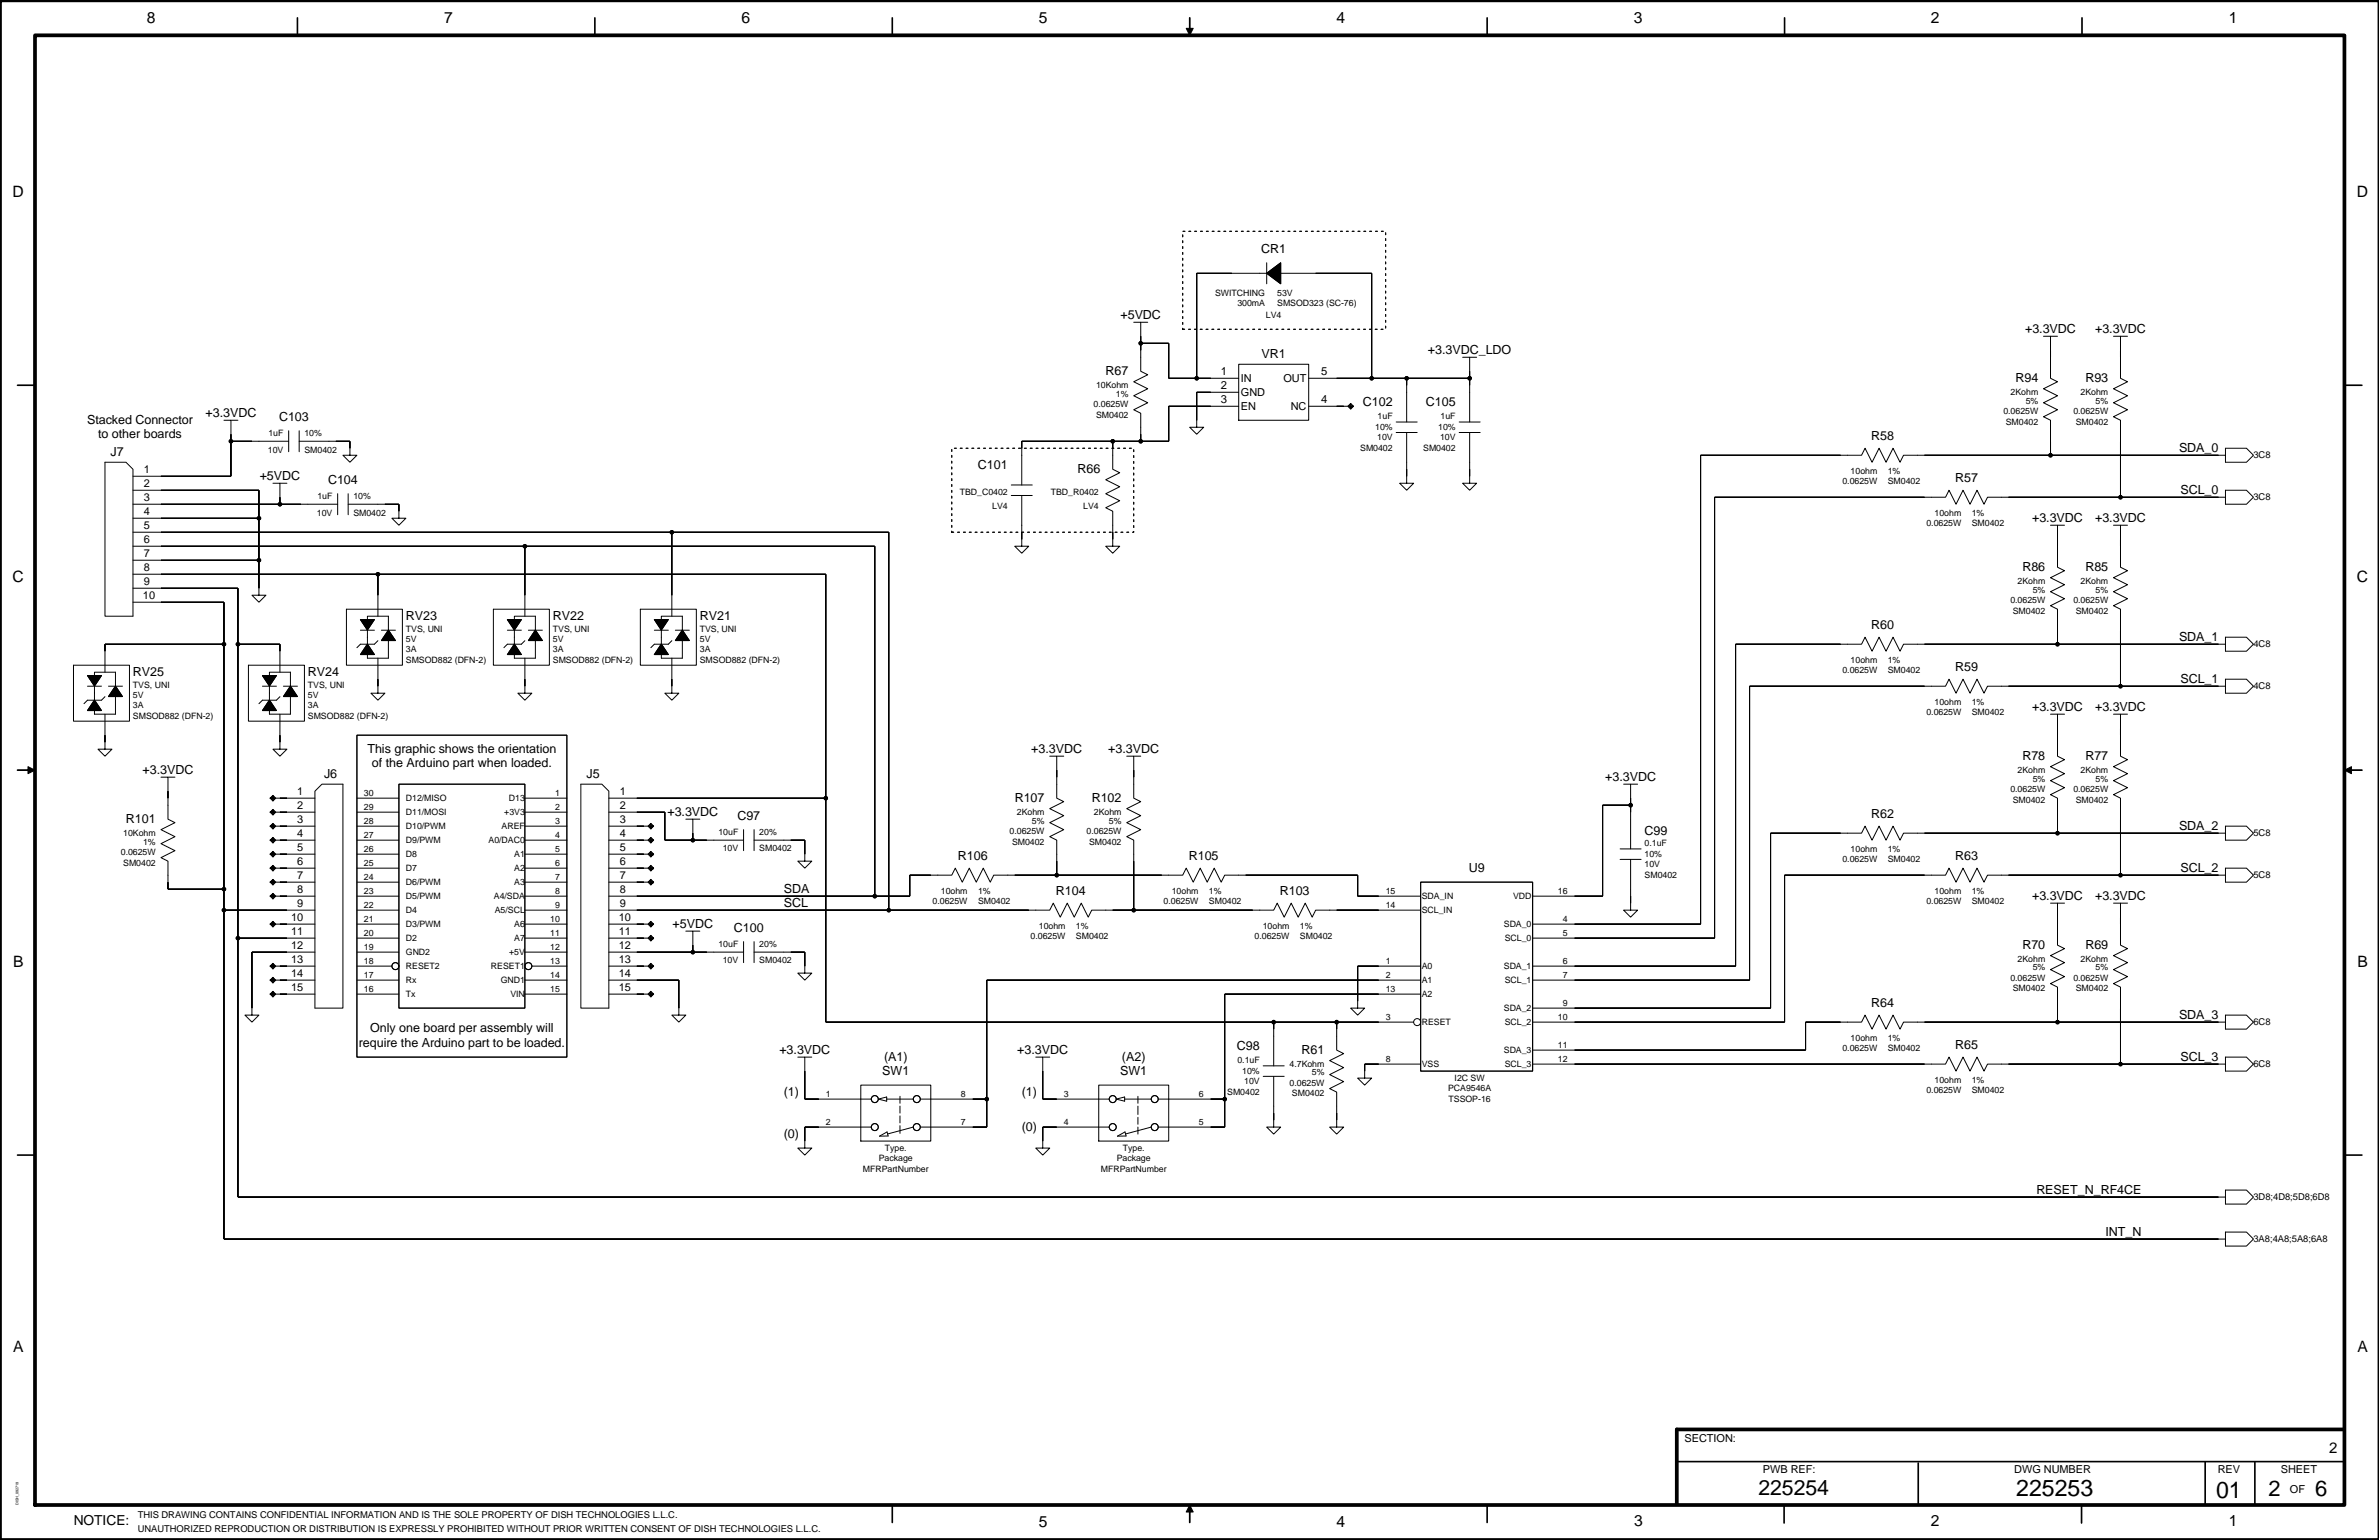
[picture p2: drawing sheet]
<svg xmlns="http://www.w3.org/2000/svg" width="863mm" height="559mm" viewBox="0 0 863 559" stroke-linecap="round" stroke-linejoin="round" font-family="sans-serif">
<defs><g id="words">
<g font-size="8.4">
<text x="731.6" y="542.8">225253</text>
<text x="804.2" y="543.5">01</text>
</g>
<g font-size="8">
<text x="823.1" y="542.9">2</text>
<text x="840.1" y="542.9">6</text>
</g>
<text font-size="7.7" x="638" y="542.3">225254</text>
<g font-size="5.7">
<text x="53.2" y="8.2">8</text>
<text x="161.2" y="8.2">7</text>
<text x="269.1" y="8.2">6</text>
<text x="377" y="8.2">5</text>
<text x="485" y="8.2">4</text>
<text x="592.9" y="8.2">3</text>
<text x="700.6" y="8.2">2</text>
<text x="808.7" y="8.2">1</text>
<text x="4.5" y="71.7">D</text>
<text x="855.2" y="71.7">D</text>
<text x="4.5" y="211.3">C</text>
<text x="855.2" y="211.3">C</text>
<text x="4.7" y="351">B</text>
<text x="855.4" y="351">B</text>
<text x="4.7" y="490.7">A</text>
<text x="855.4" y="490.7">A</text>
<text x="377" y="554.1">5</text>
<text x="485" y="554.1">4</text>
<text x="592.9" y="553.9">3</text>
<text x="700.6" y="553.9">2</text>
<text x="808.8" y="553.9">1</text>
</g>
<text font-size="5.5" x="845.2" y="527.2">2</text>
<text font-size="5" x="26.8" y="553.3">NOTICE:</text>
<g font-size="4.5">
<text x="457.7" y="91.8">CR1</text>
<text x="406.6" y="115.9">+5VDC</text>
<text x="734.8" y="121">+3.3VDC</text>
<text x="760.2" y="121">+3.3VDC</text>
<text x="457.8" y="129.9">VR1</text>
<text x="518.2" y="128.6">+3.3VDC_LDO</text>
<text x="401.2" y="136.1">R67</text>
<text x="731.3" y="138.6">R94</text>
<text x="756.7" y="138.6">R93</text>
<text x="494.5" y="147.5">C102</text>
<text x="517.4" y="147.5">C105</text>
<text x="31.6" y="153.7">Stacked Connector</text>
<text x="74.6" y="151.5">+3.3VDC</text>
<text x="101.3" y="152.7">C103</text>
<text x="35.6" y="159.1">to other boards</text>
<text x="679" y="159.7">R58</text>
<text x="40.2" y="165.4">J7</text>
<text x="790.7" y="164.2">SDA_0</text>
<text x="354.9" y="170.4">C101</text>
<text x="391" y="171.6">R66</text>
<text x="94.2" y="174.3">+5VDC</text>
<text x="119" y="175.6">C104</text>
<text x="709.4" y="174.9">R57</text>
<text x="791.2" y="179.4">SCL_0</text>
<text x="737.4" y="189.5">+3.3VDC</text>
<text x="760.2" y="189.5">+3.3VDC</text>
<text x="733.9" y="207.2">R86</text>
<text x="756.7" y="207.2">R85</text>
<text x="147.3" y="225.1">RV23</text>
<text x="200.6" y="225.1">RV22</text>
<text x="253.9" y="225.1">RV21</text>
<text x="679" y="228.3">R60</text>
<text x="790.7" y="232.7">SDA_1</text>
<text x="48.2" y="245.4">RV25</text>
<text x="111.7" y="245.4">RV24</text>
<text x="709.4" y="243.5">R59</text>
<text x="791.2" y="248">SCL_1</text>
<text x="737.4" y="258.1">+3.3VDC</text>
<text x="760.2" y="258.1">+3.3VDC</text>
<text x="133.3" y="273.1">This graphic shows the orientation</text>
<text x="374.2" y="273.3">+3.3VDC</text>
<text x="402.2" y="273.3">+3.3VDC</text>
<text x="733.9" y="275.7">R78</text>
<text x="756.7" y="275.7">R77</text>
<text x="51.7" y="281">+3.3VDC</text>
<text x="135" y="278.4">of the Arduino part when loaded.</text>
<text x="117.6" y="282.2">J6</text>
<text x="212.8" y="282.2">J5</text>
<text x="582.5" y="283.5">+3.3VDC</text>
<text x="368.2" y="291">R107</text>
<text x="396.1" y="291">R102</text>
<text x="45.7" y="298.6">R101</text>
<text x="242.2" y="296.2">+3.3VDC</text>
<text x="267.6" y="297.5">C97</text>
<text x="679" y="296.8">R62</text>
<text x="596.8" y="303">C99</text>
<text x="790.7" y="301.3">SDA_2</text>
<text x="347.6" y="312.1">R106</text>
<text x="431.4" y="312.1">R105</text>
<text x="532.9" y="316.4">U9</text>
<text x="709.4" y="312.1">R63</text>
<text x="791.2" y="316.5">SCL_2</text>
<text x="284.4" y="324.1">SDA</text>
<text x="284.4" y="329.2">SCL</text>
<text x="383.1" y="324.8">R104</text>
<text x="464.4" y="324.8">R103</text>
<text x="737.4" y="326.7">+3.3VDC</text>
<text x="760.2" y="326.7">+3.3VDC</text>
<text x="244.1" y="336.8">+5VDC</text>
<text x="266.3" y="338.1">C100</text>
<text x="733.9" y="344.3">R70</text>
<text x="756.7" y="344.3">R69</text>
<text x="679" y="365.4">R64</text>
<text x="790.7" y="369.8">SDA_3</text>
<text x="134.4" y="374.6">Only one board per assembly will</text>
<text x="130.2" y="380">require the Arduino part to be loaded.</text>
<text x="282.8" y="382.5">+3.3VDC</text>
<text x="369.1" y="382.5">+3.3VDC</text>
<text x="448.8" y="381.1">C98</text>
<text x="472.3" y="382.4">R61</text>
<text x="709.4" y="380.6">R65</text>
<text x="320.8" y="384.9">(A1)</text>
<text x="407.1" y="384.9">(A2)</text>
<text x="791.2" y="385.1">SCL_3</text>
<text x="320.2" y="390">SW1</text>
<text x="406.5" y="390">SW1</text>
<text x="284.4" y="397.8">(1)</text>
<text x="370.8" y="397.8">(1)</text>
<text x="284.4" y="413">(0)</text>
<text x="370.8" y="410.5">(0)</text>
<text x="738.9" y="433.3">RESET_N_RF4CE</text>
<text x="764" y="448.6">INT_N</text>
</g>
<g font-size="4.1">
<text x="442.9" y="136">1</text>
<text x="479.4" y="136">5</text>
<text x="442.9" y="141.1">2</text>
<text x="442.9" y="146.2">3</text>
<text x="479.4" y="146.2">4</text>
</g>
<g font-size="4">
<text x="450.3" y="138.6">IN</text>
<text x="450.3" y="143.7">GND</text>
<text x="465.7" y="138.6">OUT</text>
<text x="450.3" y="148.7">EN</text>
<text x="468.4" y="148.7">NC</text>
<text x="52.2" y="171.6">1</text>
<text x="52.2" y="176.7">2</text>
<text x="52.2" y="181.8">3</text>
<text x="52.2" y="191.9">5</text>
<text x="52.2" y="186.8">4</text>
<text x="52.2" y="197">6</text>
<text x="52.2" y="202.1">7</text>
<text x="52.2" y="207.1">8</text>
<text x="52.2" y="212.2">9</text>
<text x="51.9" y="217.3">10</text>
<text x="107.8" y="293.5">2</text>
<text x="107.8" y="288.4">1</text>
<text x="224.9" y="288.4">1</text>
<text x="224.9" y="293.5">2</text>
<text x="107.8" y="298.6">3</text>
<text x="224.9" y="298.6">3</text>
<text x="107.8" y="303.6">4</text>
<text x="224.9" y="303.6">4</text>
<text x="107.8" y="308.7">5</text>
<text x="224.9" y="308.7">5</text>
<text x="107.8" y="313.8">6</text>
<text x="224.9" y="313.8">6</text>
<text x="107.8" y="324">8</text>
<text x="107.8" y="318.9">7</text>
<text x="224.9" y="318.9">7</text>
<text x="224.9" y="324">8</text>
<text x="107.8" y="329">9</text>
<text x="224.9" y="329">9</text>
<text x="105.6" y="334.1">10</text>
<text x="224.6" y="334.1">10</text>
<text x="105.6" y="339.2">11</text>
<text x="224.6" y="339.2">11</text>
<text x="105.6" y="344.3">12</text>
<text x="224.6" y="344.3">12</text>
<text x="105.6" y="349.4">13</text>
<text x="224.6" y="349.4">13</text>
<text x="105.6" y="359.5">15</text>
<text x="105.6" y="354.4">14</text>
<text x="224.6" y="354.4">14</text>
<text x="224.6" y="359.5">15</text>
<text x="611.2" y="523.2">SECTION:</text>
<text x="639.7" y="534.6">PWB REF:</text>
<text x="730.9" y="534.6">DWG NUMBER</text>
<text x="804.7" y="534.6">REV</text>
<text x="827.6" y="534.6">SHEET</text>
<text x="830.9" y="541.7">OF</text>
</g>
<g font-size="3.4">
<text x="817.7" y="166.2">3C8</text>
<text x="817.7" y="181.4">3C8</text>
<text x="817.7" y="234.8">4C8</text>
<text x="817.7" y="250">4C8</text>
<text x="817.7" y="303.3">5C8</text>
<text x="817.7" y="318.6">5C8</text>
<text x="817.7" y="371.9">6C8</text>
<text x="817.7" y="387.1">6C8</text>
<text x="817.7" y="435.4">3D8;4D8;5D8;6D8</text>
<text x="817.7" y="450.6">3A8;4A8;5A8;6A8</text>
<text x="50" y="550.7">THIS DRAWING CONTAINS CONFIDENTIAL INFORMATION AND IS THE SOLE PROPERTY OF DISH TECHNOLOGIES L.L.C.</text>
<text x="50" y="555.8">UNAUTHORIZED REPRODUCTION OR DISTRIBUTION IS EXPRESSLY PROHIBITED WITHOUT PRIOR WRITTEN CONSENT OF DISH TECHNOLOGIES L.L.C.</text>
</g>
<g font-size="3.2">
<text x="440.9" y="107.3">SWITCHING</text>
<text x="463.4" y="107.3">53V</text>
<text x="449" y="110.9">300mA</text>
<text x="463.4" y="110.9">SMSOD323 (SC-76)</text>
<text x="459.4" y="115.3">LV4</text>
<text x="397.7" y="140.7">10Kohm</text>
<text x="404.9" y="143.9">1%</text>
<text x="729.6" y="143.3">2Kohm</text>
<text x="755" y="143.3">2Kohm</text>
<text x="396.8" y="147.7">0.0625W</text>
<text x="735" y="146.5">5%</text>
<text x="760.4" y="146.5">5%</text>
<text x="397.7" y="151.5">SM0402</text>
<text x="499" y="156">10%</text>
<text x="499.9" y="152.2">1uF</text>
<text x="521.9" y="156">10%</text>
<text x="522.7" y="152.2">1uF</text>
<text x="726.9" y="150.3">0.0625W</text>
<text x="727.8" y="154.1">SM0402</text>
<text x="752.3" y="150.3">0.0625W</text>
<text x="753.2" y="154.1">SM0402</text>
<text x="97.4" y="158.1">1uF</text>
<text x="110.5" y="158.1">10%</text>
<text x="499.7" y="159.8">10V</text>
<text x="522.6" y="159.8">10V</text>
<text x="97.2" y="164.2">10V</text>
<text x="110.5" y="164.2">SM0402</text>
<text x="493.6" y="163.6">SM0402</text>
<text x="516.4" y="163.6">SM0402</text>
<text x="671.5" y="172.1">10ohm</text>
<text x="685" y="172.1">1%</text>
<text x="348.3" y="179.7">TBD_C0402</text>
<text x="381.3" y="179.7">TBD_R0402</text>
<text x="668.5" y="175.7">0.0625W</text>
<text x="685" y="175.7">SM0402</text>
<text x="115.2" y="181">1uF</text>
<text x="128.2" y="181">10%</text>
<text x="360" y="184.8">LV4</text>
<text x="393.1" y="184.8">LV4</text>
<text x="115" y="187.1">10V</text>
<text x="128.2" y="187.1">SM0402</text>
<text x="699" y="190.9">0.0625W</text>
<text x="702" y="187.3">10ohm</text>
<text x="715.5" y="190.9">SM0402</text>
<text x="715.5" y="187.3">1%</text>
<text x="732.1" y="211.8">2Kohm</text>
<text x="737.6" y="215">5%</text>
<text x="755" y="211.8">2Kohm</text>
<text x="760.4" y="215">5%</text>
<text x="729.5" y="218.8">0.0625W</text>
<text x="752.3" y="218.8">0.0625W</text>
<text x="730.4" y="222.6">SM0402</text>
<text x="753.2" y="222.6">SM0402</text>
<text x="147.3" y="229.2">TVS, UNI</text>
<text x="147.3" y="233">5V</text>
<text x="200.6" y="229.2">TVS, UNI</text>
<text x="200.6" y="233">5V</text>
<text x="253.9" y="229.2">TVS, UNI</text>
<text x="253.9" y="233">5V</text>
<text x="147.3" y="236.6">3A</text>
<text x="200.6" y="236.6">3A</text>
<text x="253.9" y="236.6">3A</text>
<text x="147.3" y="240.4">SMSOD882 (DFN-2)</text>
<text x="200.6" y="240.4">SMSOD882 (DFN-2)</text>
<text x="253.9" y="240.4">SMSOD882 (DFN-2)</text>
<text x="668.5" y="244.2">0.0625W</text>
<text x="671.5" y="240.6">10ohm</text>
<text x="685" y="244.2">SM0402</text>
<text x="685" y="240.6">1%</text>
<text x="48.2" y="249.5">TVS, UNI</text>
<text x="111.7" y="249.5">TVS, UNI</text>
<text x="48.2" y="256.9">3A</text>
<text x="48.2" y="253.3">5V</text>
<text x="111.7" y="256.9">3A</text>
<text x="111.7" y="253.3">5V</text>
<text x="702" y="255.9">10ohm</text>
<text x="715.5" y="255.9">1%</text>
<text x="48.2" y="260.7">SMSOD882 (DFN-2)</text>
<text x="111.7" y="260.7">SMSOD882 (DFN-2)</text>
<text x="699" y="259.5">0.0625W</text>
<text x="715.5" y="259.5">SM0402</text>
<text x="732.1" y="280.4">2Kohm</text>
<text x="755" y="280.4">2Kohm</text>
<text x="729.5" y="287.4">0.0625W</text>
<text x="737.6" y="283.6">5%</text>
<text x="752.3" y="287.4">0.0625W</text>
<text x="760.4" y="283.6">5%</text>
<text x="132" y="288.9">30</text>
<text x="132" y="294">29</text>
<text x="147.3" y="290.6">D12/MISO</text>
<text x="184.7" y="290.6">D13</text>
<text x="201.4" y="288.9">1</text>
<text x="201.4" y="294">2</text>
<text x="730.4" y="291.2">SM0402</text>
<text x="753.2" y="291.2">SM0402</text>
<text x="132" y="299.1">28</text>
<text x="147.3" y="295.6">D11/MOSI</text>
<text x="183" y="295.6">+3V3</text>
<text x="201.4" y="299.1">3</text>
<text x="369" y="295.6">2Kohm</text>
<text x="374.4" y="298.8">5%</text>
<text x="396.9" y="295.6">2Kohm</text>
<text x="402.4" y="298.8">5%</text>
<text x="44.7" y="303.3">10Kohm</text>
<text x="132" y="304.1">27</text>
<text x="147.3" y="300.7">D10/PWM</text>
<text x="147.3" y="305.8">D9/PWM</text>
<text x="177.3" y="305.8">A0/DAC0</text>
<text x="182" y="300.7">AREF</text>
<text x="201.4" y="304.1">4</text>
<text x="260.7" y="302.9">10uF</text>
<text x="275.5" y="302.9">20%</text>
<text x="366.4" y="302.6">0.0625W</text>
<text x="394.3" y="302.6">0.0625W</text>
<text x="43.8" y="310.3">0.0625W</text>
<text x="51.9" y="306.4">1%</text>
<text x="132" y="309.2">26</text>
<text x="147.3" y="310.9">D8</text>
<text x="186.6" y="310.9">A1</text>
<text x="201.4" y="309.2">5</text>
<text x="262.3" y="309">10V</text>
<text x="275.5" y="309">SM0402</text>
<text x="367.2" y="306.4">SM0402</text>
<text x="395.2" y="306.4">SM0402</text>
<text x="596.8" y="310.9">10%</text>
<text x="596.8" y="307.1">0.1uF</text>
<text x="671.5" y="309.2">10ohm</text>
<text x="685" y="309.2">1%</text>
<text x="44.7" y="314.1">SM0402</text>
<text x="132" y="314.3">25</text>
<text x="147.3" y="316">D7</text>
<text x="186.6" y="316">A2</text>
<text x="201.4" y="314.3">6</text>
<text x="596.8" y="314.7">10V</text>
<text x="668.5" y="312.8">0.0625W</text>
<text x="685" y="312.8">SM0402</text>
<text x="132" y="319.4">24</text>
<text x="147.3" y="321">D6/PWM</text>
<text x="186.6" y="321">A3</text>
<text x="201.4" y="319.4">7</text>
<text x="596.8" y="318.5">SM0402</text>
<text x="132" y="324.4">23</text>
<text x="132" y="329.5">22</text>
<text x="147.3" y="326.1">D5/PWM</text>
<text x="179.2" y="326.1">A4/SDA</text>
<text x="201.4" y="324.4">8</text>
<text x="201.4" y="329.5">9</text>
<text x="338.4" y="328">0.0625W</text>
<text x="341.4" y="324.4">10ohm</text>
<text x="354.9" y="324.4">1%</text>
<text x="354.9" y="328">SM0402</text>
<text x="422.2" y="328">0.0625W</text>
<text x="425.2" y="324.4">10ohm</text>
<text x="438.7" y="328">SM0402</text>
<text x="438.7" y="324.4">1%</text>
<text x="502.8" y="329.5">14</text>
<text x="502.8" y="324.4">15</text>
<text x="515.9" y="326.1">SDA_IN</text>
<text x="549" y="326.1">VDD</text>
<text x="565.3" y="324.4">16</text>
<text x="699" y="328">0.0625W</text>
<text x="702" y="324.4">10ohm</text>
<text x="715.5" y="324.4">1%</text>
<text x="715.5" y="328">SM0402</text>
<text x="132" y="334.6">21</text>
<text x="147.3" y="331.2">D4</text>
<text x="179.6" y="331.2">A5/SCL</text>
<text x="199.6" y="334.6">10</text>
<text x="515.9" y="331.2">SCL_IN</text>
<text x="567.1" y="334.6">4</text>
<text x="132" y="339.7">20</text>
<text x="147.3" y="336.3">D3/PWM</text>
<text x="147.3" y="341.4">D2</text>
<text x="186.6" y="336.3">A6</text>
<text x="186.6" y="341.4">A7</text>
<text x="199.6" y="339.7">11</text>
<text x="374" y="340.7">0.0625W</text>
<text x="377" y="337.1">10ohm</text>
<text x="390.4" y="340.7">SM0402</text>
<text x="390.4" y="337.1">1%</text>
<text x="455.2" y="340.7">0.0625W</text>
<text x="458.2" y="337.1">10ohm</text>
<text x="471.7" y="340.7">SM0402</text>
<text x="471.7" y="337.1">1%</text>
<text x="545.7" y="336.3">SDA_0</text>
<text x="546" y="341.4">SCL_0</text>
<text x="567.1" y="339.7">5</text>
<text x="132" y="344.8">19</text>
<text x="147.3" y="346.4">GND2</text>
<text x="184.7" y="346.4">+5V</text>
<text x="199.6" y="344.8">12</text>
<text x="260.7" y="343.5">10uF</text>
<text x="275.5" y="343.5">20%</text>
<text x="132" y="349.8">18</text>
<text x="147.3" y="351.5">RESET2</text>
<text x="178.2" y="351.5">RESET1</text>
<text x="199.6" y="349.8">13</text>
<text x="262.3" y="349.6">10V</text>
<text x="275.5" y="349.6">SM0402</text>
<text x="502.8" y="349.8">1</text>
<text x="515.9" y="351.5">A0</text>
<text x="545.7" y="351.5">SDA_1</text>
<text x="567.1" y="349.8">6</text>
<text x="732.1" y="349">2Kohm</text>
<text x="737.6" y="352.2">5%</text>
<text x="755" y="349">2Kohm</text>
<text x="760.4" y="352.2">5%</text>
<text x="132" y="354.9">17</text>
<text x="132" y="360">16</text>
<text x="147.3" y="356.6">Rx</text>
<text x="181.7" y="356.6">GND1</text>
<text x="199.6" y="354.9">14</text>
<text x="199.6" y="360">15</text>
<text x="502.8" y="360">13</text>
<text x="502.8" y="354.9">2</text>
<text x="515.9" y="356.6">A1</text>
<text x="546" y="356.6">SCL_1</text>
<text x="567.1" y="354.9">7</text>
<text x="729.5" y="356">0.0625W</text>
<text x="730.4" y="359.8">SM0402</text>
<text x="752.3" y="356">0.0625W</text>
<text x="753.2" y="359.8">SM0402</text>
<text x="147.3" y="361.7">Tx</text>
<text x="185.2" y="361.7">VIN</text>
<text x="515.9" y="361.7">A2</text>
<text x="567.1" y="365.1">9</text>
<text x="502.8" y="370.2">3</text>
<text x="515.9" y="371.8">RESET</text>
<text x="545.7" y="366.8">SDA_2</text>
<text x="546" y="371.8">SCL_2</text>
<text x="565.3" y="370.2">10</text>
<text x="671.5" y="377.8">10ohm</text>
<text x="685" y="377.8">1%</text>
<text x="545.7" y="382">SDA_3</text>
<text x="565.3" y="380.3">11</text>
<text x="668.5" y="381.3">0.0625W</text>
<text x="685" y="381.3">SM0402</text>
<text x="449" y="385.8">0.1uF</text>
<text x="450.8" y="389.6">10%</text>
<text x="467.9" y="387.1">4.7Kohm</text>
<text x="502.8" y="385.4">8</text>
<text x="515.9" y="387.1">VSS</text>
<text x="546" y="387.1">SCL_3</text>
<text x="565.3" y="385.4">12</text>
<text x="451.5" y="393.4">10V</text>
<text x="467.9" y="394.1">0.0625W</text>
<text x="476" y="390.2">5%</text>
<text x="525.5" y="396">PCA9546A</text>
<text x="527.8" y="392.1">I2C SW</text>
<text x="702" y="393">10ohm</text>
<text x="715.5" y="393">1%</text>
<text x="299.7" y="398.1">1</text>
<text x="348.7" y="398.1">8</text>
<text x="386" y="398.1">3</text>
<text x="435" y="398.1">6</text>
<text x="445.3" y="397.2">SM0402</text>
<text x="468.8" y="397.9">SM0402</text>
<text x="525.6" y="399.8">TSSOP-16</text>
<text x="699" y="396.6">0.0625W</text>
<text x="715.5" y="396.6">SM0402</text>
<text x="299.7" y="408.2">2</text>
<text x="348.7" y="408.2">7</text>
<text x="386" y="408.2">4</text>
<text x="435" y="408.2">5</text>
<text x="321.1" y="417.5">Type.</text>
<text x="407.4" y="417.5">Type.</text>
<text x="313.1" y="425.2">MFRPartNumber</text>
<text x="318.9" y="421.3">Package</text>
<text x="399.4" y="425.2">MFRPartNumber</text>
<text x="405.2" y="421.3">Package</text>
</g>
<text font-size="1.4" x="6.8" y="546.1" transform="rotate(-90 6.8 546.1)">DISH_092719</text>
</g></defs>
<g fill="none" stroke="#000" stroke-width=".36">
<path d="M863.3 .1h-863.3v558.7h863.3M459.6 99.2l5.1-3.8v7.6zM459.6 99.2h-25.4v38.1M459.6 95.4v7.6M464.7 99.2h33v38.1M411.4 116.9h2.5v17.8l2.6 1.3-5.1 2.5 5.1 2.6-5.1 2.5 5.1 2.5-5.1 2.6 2.5 1.3v10.1M413.9 116.9h2.6M413.9 122h.1M413.9 124.6h10.2v12.7h25.4M449.5 132.2h25.4v20.3h-25.4zM474.9 137.3h58.4M510.4 137.3v15.8"/>
<path d="M530.7 129.6h2.6v23.5M533.3 134.7h.1M533.3 129.6h2.5M741.5 122h2.6v15.3l2.5 1.2-5.1 2.6 5.1 2.5-5.1 2.5 5.1 2.6-5.1 2.5 2.6 1.3v12.7M744.1 127.1h.1M744.1 122h2.5M766.9 122h2.5v15.3l2.6 1.2-5.1 2.6 5.1 2.5-5.1 2.5 5.1 2.6-5.1 2.5 2.5 1.3v27.9M769.4 127.1h.1M769.4 122h2.6M81.3 152.5h2.5v20.3h-35.6M83.8 157.6h.1M83.8 152.5h2.5"/>
<path d="M104.8 156.3v7.6M108.6 156.3v7.6M434.2 152.5h.1M449.5 142.3h-15.3v12.7h-2.5l2.5 2.6 2.6-2.6h-2.6M449.5 147.4h-25.4v12.7h-53.3v15.9M474.9 147.4h16.2l-.2 .3 .2-.3-1-1-1 1 1 1 .8-.7M487.6 147.4h.1M490.1 146.4v2M490.4 147.4l-.3 .3 .3-.3-.3-.2-.2 .2 .2 .3M490.9 147.4l-.8 .8 .8-.8-.8-.7-.8 .7 .8 .8M506.6 153.1h7.6M506.6 156.9h7.6"/>
<path d="M510.4 156.9v18.4h-2.5l2.5 2.6 2.6-2.6h-2.6M529.5 153.1h7.6M529.5 156.9h7.6M533.3 156.9v18.4h-2.6l2.6 2.6 2.5-2.6h-2.5M38.1 167.7h7.6l2.5 2.6v53.3h-10.1zM48.2 177.9h45.8v38.1h-2.6l2.6 2.5 2.5-2.5h-2.5M83.8 160.1h21M99 175.3h2.6v7.7M101.6 175.3h2.5M108.6 160.1h18.4v5.1h-2.6l2.6 2.5 2.5-2.5h-2.5M122.5 179.2v7.6M126.3 179.2v7.6"/>
<path d="M127 162.7h.1M366.9 176h7.7M366.9 179.8h7.7M370.8 179.8v18.4h-2.6l2.6 2.5 2.5-2.5h-2.5M403.8 160.1v10.2l2.5 1.2-5.1 2.6 5.1 2.5-5.1 2.6 5.1 2.5-5.1 2.5 2.6 1.3v12.7h-2.6l2.6 2.5 2.5-2.5h-2.5M510.4 172.8h.1M533.3 172.8h.1M805 165.2h.1M807.5 162.7h7.7l2.5 2.5-2.5 2.5h-7.7zM807.5 177.9h7.7l2.5 2.5-2.5 2.6h-7.7zM807.5 165.2h-116.8l-1.2 2.5-2.6-5-2.5 5-2.6-5-2.5 5-2.5-5-1.3 2.5h-58.4v170.1h-61M48.2 183h74.3"/>
<path d="M48.2 188h45.8M48.2 193.1h274.3v137.2M48.2 198.2h269.2v127M101.6 180.4h.1M126.3 183h18.4v5h-2.5l2.5 2.6 2.6-2.6h-2.6M144.7 185.5h.1M190.5 198.2v25.4M243.8 193.1v30.5M370.8 195.7h.1M403.8 195.7h.1M744.1 190.6h2.5v15.2l2.5 1.3-5 2.5 5 2.6-5 2.5 5 2.5-5 2.6 2.5 1.3v12.7M746.6 195.7h.1"/>
<path d="M746.6 190.6h2.5M766.9 190.6h2.5v15.2l2.6 1.3-5.1 2.5 5.1 2.6-5.1 2.5 5.1 2.5-5.1 2.6 2.5 1.3v27.9M769.4 195.7h.1M769.4 190.6h2.6M805 180.4h.1M807.5 180.4h-86.3l-1.3 2.6-2.5-5.1-2.6 5.1-2.5-5.1-2.5 5.1-2.6-5.1-1.2 2.5h-83.8v160h-66.1M48.2 208.4h251.5v162.5h213.3M48.2 203.3h45.8M48.2 213.4h38.1v221h721.2M48.2 218.5h33.1v231.1h726.2M94 213.4h.1M137.1 208.4v15.2"/>
<path d="M81.3 233.8h-43.2v10.1M86.3 233.8h15.3v10.1M125.7 221.1h20.3v20.3h-20.3zM130.8 224.8h5.1l-2.6 3.8zM130.8 228.7h5.1M133.3 233.7l2.6 3.8h-5.1zM137.1 238.8v12.7h-2.5l2.5 2.6 2.6-2.6h-2.6M137.1 232.5l-1.2 1.3h-5.1l-1.3 1.2M138.4 228.7h5.1M140.9 228.6l2.6 3.8h-5.1zM140.9 228.7v-5.1h-7.6v15.2h7.6v-8.9M179 221.1h20.3v20.3h-20.3z"/>
<path d="M184.1 224.8h5.1l-2.6 3.8zM184.1 228.7h5.1M186.6 233.7l2.6 3.8h-5.1zM190.5 238.8v12.7h-2.6l2.6 2.6 2.5-2.6h-2.5M190.5 232.5l-1.3 1.3h-5.1l-1.3 1.2M191.7 228.7h5.1M194.3 228.6l2.5 3.8h-5.1zM194.3 228.7v-5.1h-7.7v15.2h7.7v-8.9M232.4 221.1h20.3v20.3h-20.3zM237.4 224.8h5.1l-2.5 3.8zM237.4 228.7h5.1M240 233.7l2.5 3.8h-5.1z"/>
<path d="M243.8 238.8v12.7h-2.6l2.6 2.6 2.5-2.6h-2.5M243.8 232.5l-1.3 1.3h-5.1l-1.2 1.2M245.1 228.7h5M247.6 228.6l2.5 3.8h-5zM247.6 228.7v-5.1h-7.6v15.2h7.6v-8.9M805 233.8h.1M807.5 231.2h7.7l2.5 2.6-2.5 2.5h-7.7zM807.5 233.8h-116.8l-1.2 2.5-2.6-5.1-2.5 5.1-2.6-5.1-2.5 5.1-2.5-5.1-1.3 2.6h-45.7v116.8h-73.7M26.7 241.4h20.3v20.3h-20.3zM31.7 245.1h5.1l-2.5 3.8zM31.7 249h5.1M34.3 254l2.5 3.8h-5.1z"/>
<path d="M38.1 259.1v12.7h-2.5l2.5 2.6 2.5-2.6h-2.5M38.1 252.8l-1.3 1.3h-5.1l-1.2 1.2M39.4 249h5M41.9 248.9l2.5 3.8h-5zM41.9 249v-5.1h-7.6v15.2h7.6v-8.8M90.1 241.4h20.4v20.3h-20.4zM95.2 245.1h5.1l-2.5 3.8zM95.2 249h5.1M97.8 254l2.5 3.8h-5.1zM101.6 259.1v12.7h-2.6l2.6 2.6 2.5-2.6h-2.5M101.6 252.8l-1.3 1.3h-5.1l-1.2 1.2M102.8 249h5.1"/>
<path d="M105.4 248.9l2.5 3.8h-5.1zM105.4 249v-5.1h-7.6v15.2h7.6v-8.8M137.1 249h.1M190.5 249h.1M243.8 249h.1M744.1 259.1h2.5v15.3l2.5 1.3-5 2.5 5 2.5-5 2.6 5 2.5-5 2.6 2.5 1.2v12.7M746.6 259.1h2.5M766.9 259.1h2.5v15.3l2.6 1.3-5.1 2.5 5.1 2.5-5.1 2.6 5.1 2.5-5.1 2.6 2.5 1.2v28M769.4 259.1h2.6M805 249h.1M807.5 246.5h7.7l2.5 2.5-2.5 2.5h-7.7zM807.5 249h-86.3l-1.3 2.5-2.5-5-2.6 5-2.5-5-2.5 5-2.6-5-1.2 2.5h-71.1v106.6h-78.8"/>
<path d="M38.1 269.3h.1M101.6 269.3h.1M129.5 266.8h76.2v116.8h-76.2zM380.9 274.4h2.6v15.2l2.5 1.3-5.1 2.5 5.1 2.6-5.1 2.5 5.1 2.5-5.1 2.6 2.6 1.3v12.7M383.5 279.5h.1M383.5 274.4h2.5M408.8 274.4h2.6v15.2l2.5 1.3-5.1 2.5 5.1 2.6-5.1 2.5 5.1 2.5-5.1 2.6 2.6 1.3v25.4M411.4 279.5h.1M411.4 274.4h2.5M746.6 264.2h.1M769.4 264.2h.1M58.4 282h2.5v15.2l2.6 1.3-5.1 2.5 5.1 2.6-5.1 2.5 5.1 2.6-5.1 2.5 2.5 1.3v10.1h20.4"/>
<path d="M60.9 287.1h.1M60.9 282h2.6M98.3 289.4l.7-.8 1.1 1-1.1 1-1-1 .3-.2-.3 .2h16.3M98.3 294.4l.7-.7 1.1 1-1.1 1-1-1 .3-.3-.3 .3h16.3M98.3 299.5l.7-.7 1.1 1-1.1 1-1-1 .3-.3-.3 .3h16.3M99 289.4l.3 .2-.3 .3-.2-.3 .2-.2-.2 .2M99 288.9l.8 .7-.8 .8-.7-.8 .7-.7-.7 .7M99 294.4l.3 .3-.3 .3-.2-.3 .2-.3-.2 .3M99 293.9l.8 .8-.8 .8-.7-.8 .7-.8-.7 .8M99 299.5l.3 .3-.3 .2-.2-.2 .2-.3-.2 .3M99 299l.8 .8-.8 .7-.7-.7 .7-.8-.7 .8M99 288.6v2"/>
<path d="M99 293.7v2M99 298.8v2M101.6 289.6h.1M101.6 294.7h.1M101.6 299.8h.1M114.3 287.1l2.5-2.6h7.6v81.3h-10.1zM129.5 294.7h15.2M129.5 289.6h15.2M129.5 299.8h15.2M144.7 284.5h45.8v81.3h-45.8zM190.5 294.7h15.2M190.5 289.6h15.2"/>
<path d="M190.5 299.8h15.2M210.8 284.5h7.6l2.5 2.6v78.7h-10.1zM220.9 299.8h16.3l-.3 .2 .3-.2-1-1-1 1 1 1 .7-.8M220.9 294.7h20.3v10.2h28.6M220.9 289.6h78.8M233.6 299.8h.1M236.2 298.8v2M236.4 299.8l-.2 .2 .2-.2-.2-.3-.3 .3 .3 .2M236.9 299.8l-.7 .7 .7-.7-.7-.8-.8 .8 .8 .7M248.9 297.2h2.5v7.7M251.4 297.2h2.5M589.1 284.5h2.6v23.5"/>
<path d="M591.7 289.6h.1M591.7 284.5h2.5M591.7 292.2h-10.2v33h-25.4M807.5 299.8h7.7l2.5 2.5-2.5 2.6h-7.7zM98.3 304.6l.7-.8 1.1 1.1-1.1 1-1-1 .3-.3-.3 .3h16.3M98.3 309.7l.7-.8 1.1 1-1.1 1.1-1-1.1 .3-.2-.3 .2h16.3M98.3 314.8l.7-.8 1.1 1-1.1 1-1-1 .3-.2-.3 .2h16.3M98.3 319.8l.7-.7 1.1 1-1.1 1-1-1 .3-.3-.3 .3h16.3M99 304.6l.3 .3-.3 .2-.2-.2 .2-.3-.2 .3M99 304.1l.8 .8-.8 .7-.7-.7 .7-.8-.7 .8M99 309.7l.3 .2-.3 .3-.2-.3 .2-.2-.2 .2M99 309.2l.8 .7-.8 .8-.7-.8 .7-.7-.7 .7"/>
<path d="M99 314.8l.3 .2-.3 .3-.2-.3 .2-.2-.2 .2M99 314.3l.8 .7-.8 .8-.7-.8 .7-.7-.7 .7M99 319.8l.3 .3-.3 .2-.2-.2 .2-.3-.2 .3M99 319.3l.8 .8-.8 .8-.7-.8 .7-.8-.7 .8M99 303.8v2.1M99 308.9v2.1M99 314v2M99 319.1v2M101.6 304.9h.1M101.6 309.9h.1M101.6 315h.1M129.5 304.9h15.2"/>
<path d="M129.5 309.9h15.2M129.5 315h15.2M190.5 304.9h15.2M190.5 309.9h15.2M190.5 315h15.2M220.9 304.9h16.3l-.3 .2 .3-.2-1-1.1-1 1.1 1 1 .7-.8M220.9 309.9h16.3l-.3 .3 .3-.3-1-1-1 1 1 1.1 .7-.8M220.9 315h16.3l-.3 .3 .3-.3-1-1-1 1 1 1 .7-.7M233.6 304.9h.1M233.6 309.9h.1M233.6 315h.1M236.2 303.8v2.1"/>
<path d="M236.2 308.9v2.1M236.2 314v2M236.2 319.1v2M236.4 304.9l-.2 .2 .2-.2-.2-.3-.3 .3 .3 .2M236.4 309.9l-.2 .3 .2-.3-.2-.2-.3 .2 .3 .3M236.4 315l-.2 .3 .2-.3-.2-.2-.3 .2 .3 .3M236.9 304.9l-.7 .7 .7-.7-.7-.8-.8 .8 .8 .7M236.9 309.9l-.7 .8 .7-.8-.7-.7-.8 .7 .8 .8M236.9 315l-.7 .8 .7-.8-.7-.7-.8 .7 .8 .8M251.4 302.3h.1M269.8 301v7.7M273.6 304.9h18.4v7.6h-2.5l2.5 2.5 2.6-2.5h-2.6"/>
<path d="M273.6 301v7.7M292 309.9h.1M587.9 308h7.6M587.9 311.8h7.6M591.7 311.8v18.5h-2.6l2.6 2.5 2.5-2.5h-2.5M805 302.3h.1M805 317.6h.1M807.5 315h7.7l2.5 2.6-2.5 2.5h-7.7zM807.5 302.3h-116.8l-1.2 2.6-2.6-5.1-2.5 5.1-2.6-5.1-2.5 5.1-2.5-5.1-1.3 2.5h-33v63.5h-86.4M807.5 317.6h-86.3l-1.3 2.5-2.5-5.1-2.6 5.1-2.5-5.1-2.5 5.1-2.6-5.1-1.2 2.6h-58.4v53.3h-91.5M81.3 330.3h33M98.3 324.9l.7-.7 1.1 1-1.1 1-1-1 .3-.3-.3 .3h16.3"/>
<path d="M98.3 335.1l.7-.8 1.1 1-1.1 1-1-1 .3-.2-.3 .2h16.3M99 324.9l.3 .3-.3 .2-.2-.2 .2-.3-.2 .3M99 324.4l.8 .8-.8 .7-.7-.7 .7-.8-.7 .8M99 335.1l.3 .2-.3 .3-.2-.3 .2-.2-.2 .2M99 334.6l.8 .7-.8 .8-.7-.8 .7-.7-.7 .7M99 324.2v2M99 334.3v2M101.6 320.1h.1M101.6 325.2h.1M101.6 335.3h.1M129.5 325.2h15.2M129.5 335.3h15.2"/>
<path d="M129.5 320.1h15.2M129.5 330.3h15.2M190.5 325.2h15.2M190.5 335.3h15.2M190.5 320.1h15.2M190.5 330.3h15.2M220.9 320.1h16.3l-.3 .2 .3-.2-1-1-1 1 1 1 .7-.8M220.9 335.3h16.3l-.3 .3 .3-.3-1-1-1 1 1 1 .7-.7M220.9 330.3h160l1.3-2.6 2.5 5.1 2.6-5.1 2.5 5.1 2.5-5.1 2.6 5.1 1.2-2.5h66.1l1.2-2.6 2.6 5.1 2.5-5.1 2.6 5.1 2.5-5.1 2.5 5.1 1.3-2.5h38.1M220.9 325.2h109.2v-7.6h15.3l1.2-2.6 2.6 5.1 2.5-5.1 2.5 5.1 2.6-5.1 2.5 5.1 1.3-2.5h68.6l1.2-2.6 2.6 5.1 2.5-5.1 2.6 5.1 2.5-5.1 2.5 5.1 1.3-2.5h48.2v7.6h22.9M233.6 320.1h.1M233.6 335.3h.1"/>
<path d="M236.2 334.3v2M236.2 339.4v2M236.4 320.1l-.2 .2 .2-.2-.2-.3-.3 .3 .3 .2M236.4 335.3l-.2 .3 .2-.3-.2-.2-.3 .2 .3 .3M236.9 320.1l-.7 .8 .7-.8-.7-.8-.8 .8 .8 .8M236.9 335.3l-.7 .8 .7-.8-.7-.7-.8 .7 .8 .8M248.9 337.9h2.5v7.6M251.4 337.9h2.5M515.5 320.1h40.6v68.6h-40.6zM591.7 327.7h.1M744.1 327.7h2.5v15.2l2.5 1.3-5 2.6 5 2.5-5 2.5 5 2.6-5 2.5 2.5 1.3v12.7M746.6 332.8h.1"/>
<path d="M746.6 327.7h2.5M766.9 327.7h2.5v15.2l2.6 1.3-5.1 2.6 5.1 2.5-5.1 2.5 5.1 2.6-5.1 2.5 2.5 1.3v27.9M769.4 332.8h.1M769.4 327.7h2.6M86.3 340.4h28M98.3 350.3l.7-.7 1.1 1-1.1 1-1-1 .3-.3-.3 .3h16.3M98.3 355.4l.7-.8 1.1 1-1.1 1.1-1-1.1 .3-.2-.3 .2h16.3M99 350.3l.3 .3-.3 .2-.2-.2 .2-.3-.2 .3M99 349.8l.8 .8-.8 .7-.7-.7 .7-.8-.7 .8M99 355.4l.3 .2-.3 .3-.2-.3 .2-.2-.2 .2M99 354.9l.8 .7-.8 .8-.7-.8 .7-.7-.7 .7M99 360l.8 .7-.8 .8-.7-.8 .7-.7-.7 .7"/>
<path d="M99 349.6v2M99 354.6v2.1M99 359.7v2M101.6 350.6h.1M101.6 355.6h.1M114.3 345.5h-22.9v22.8h-2.5l2.5 2.6 2.6-2.6h-2.6M129.5 350.6h12.7M129.5 340.4h15.2M129.5 345.5h15.2M129.5 355.6h15.2M190.5 340.4h15.2M190.5 345.5h15.2"/>
<path d="M190.5 355.6h15.2M193 350.6h12.7M220.9 355.6h25.4v12.7h-2.5l2.5 2.6 2.6-2.6h-2.6M220.9 340.4h16.3l-.3 .3 .3-.3-1-1-1 1 1 1 .7-.7M220.9 350.6h16.3l-.3 .2 .3-.2-1-1-1 1 1 1 .7-.8M220.9 345.5h48.9M233.6 340.4h.1M233.6 350.6h.1M236.2 349.6v2M236.2 359.7v2M236.4 340.4l-.2 .3 .2-.3-.2-.2-.3 .2 .3 .3M236.4 350.6l-.2 .2 .2-.2-.2-.3-.3 .3 .3 .2"/>
<path d="M236.9 340.4l-.7 .8 .7-.8-.7-.8-.8 .8 .8 .8M236.9 350.6l-.7 .7 .7-.7-.7-.8-.8 .8 .8 .7M251.4 342.9h.1M269.8 341.7v7.6M273.6 345.5h18.4v7.6h-2.5l2.5 2.5 2.6-2.5h-2.6M273.6 341.7v7.6M292 350.6h.1M515.5 350.6h-22.9v15.2h-2.5l2.5 2.5 2.6-2.5h-2.6M515.5 355.6h-157.4v53.4h-24.2M91.4 365.8h.1M98.3 360.5l.7-.8 1.1 1-1.1 1-1-1 .3-.2-.3 .2h16.3M99 360.5l.3 .2-.3 .3-.2-.3 .2-.2-.2 .2"/>
<path d="M101.6 360.7h.1M129.5 360.7h15.2M190.5 360.7h15.2M220.9 360.7h16.3l-.3 .3 .3-.3-1-1-1 1 1 1 .7-.7M233.6 360.7h.1M236.4 360.7l-.2 .3 .2-.3-.2-.2-.3 .2 .3 .3M236.9 360.7l-.7 .8 .7-.8-.7-.7-.8 .7 .8 .8M246.3 365.8h.1M462.2 370.9v15.9M485 370.9v10.1l2.6 1.3-5.1 2.5 5.1 2.6-5.1 2.5 5.1 2.6-5.1 2.5 2.5 1.3v12.7h-2.5l2.5 2.5 2.6-2.5h-2.6M492.6 363.3h.1M515.5 360.7h-71.1v48.3h-24.1"/>
<path d="M805 370.9h.1M807.5 368.3h7.7l2.5 2.6-2.5 2.5h-7.7zM807.5 370.9h-116.8l-1.2 2.5-2.6-5.1-2.5 5.1-2.6-5.1-2.5 5.1-2.5-5.1-1.3 2.6h-20.3v10.1h-99.1M289.5 383.6h2.5v15.2h24.2M292 388.7h.1M292 383.6h2.6M312.3 393.7h25.4v20.4h-25.4zM318.7 398.8l3-.7v1.5zM321.7 398.8h9.7M326.6 397.8v2.5M333.9 398.8h24.2M375.8 383.6h2.6v15.2h24.1"/>
<path d="M378.4 388.7h.1M378.4 383.6h2.5M398.7 393.7h25.4v20.4h-25.4zM405 398.8l3.1-.7v1.5zM408.1 398.8h9.6M412.9 397.8v2.5M420.3 398.8h24.1M458.4 386.8h7.6M458.4 390.6h7.6M462.2 390.6v18.4h-2.6l2.6 2.5 2.5-2.5h-2.5M495.2 388.7h.1M515.5 386.1h-20.3v5.1h-2.6l2.6 2.5 2.5-2.5h-2.5"/>
<path d="M556.1 386.1h149.9l1.2-2.5 2.6 5.1 2.5-5.1 2.5 5.1 2.6-5.1 2.5 5.1 1.3-2.6h86.3M805 386.1h.1M807.5 383.6h7.7l2.5 2.5-2.5 2.6h-7.7zM292 414.1h.1M316.2 409h-24.2v7.6h-2.5l2.5 2.5 2.6-2.5h-2.6M319.1 412.3l2.8-1.6 .4 1.5zM326.6 401.4v2.5M326.6 404.9v2.6M326.6 408.5v2.8M331.4 409l-9.3 2.5M378.4 414.1h.1M402.5 409h-24.1v7.6h-2.6l2.6 2.5 2.5-2.5h-2.5"/>
<path d="M405.5 412.3l2.7-1.6 .4 1.5zM412.9 401.4v3M412.9 405.4v2.6M412.9 409v2.5M417.7 409l-9.3 2.5M462.2 406.4h.1M485 406.4h.1M805 434.4h.1M807.5 431.8h7.7l2.5 2.6-2.5 2.5h-7.7zM805 449.6h.1M807.5 447.1h7.7l2.5 2.5-2.5 2.5h-7.7z"/>
<circle cx="413.9" cy="124.6" r=".63"/>
<circle cx="434.2" cy="137.3" r=".63"/>
<circle cx="497.7" cy="137.3" r=".63"/>
<circle cx="510.4" cy="137.3" r=".63"/>
<circle cx="533.3" cy="137.3" r=".63"/>
<circle cx="83.8" cy="160.1" r=".63"/>
<circle cx="403.8" cy="160.1" r=".63"/>
<circle cx="413.9" cy="160.1" r=".63"/>
<circle cx="744.1" cy="165.2" r=".63"/>
<circle cx="94" cy="188" r=".63"/>
<circle cx="101.6" cy="183" r=".63"/>
<circle cx="190.5" cy="198.2" r=".63"/>
<circle cx="243.8" cy="193.1" r=".63"/>
<circle cx="769.4" cy="180.4" r=".63"/>
<circle cx="94" cy="203.3" r=".63"/>
<circle cx="137.1" cy="208.4" r=".63"/>
<circle cx="81.3" cy="233.8" r=".63"/>
<circle cx="86.3" cy="233.8" r=".63"/>
<circle cx="746.6" cy="233.8" r=".63"/>
<circle cx="769.4" cy="249" r=".63"/>
<circle cx="299.7" cy="289.6" r=".63"/>
<circle cx="591.7" cy="292.2" r=".63"/>
<circle cx="251.4" cy="304.9" r=".63"/>
<circle cx="383.5" cy="317.6" r=".63"/>
<circle cx="746.6" cy="302.3" r=".63"/>
<circle cx="769.4" cy="317.6" r=".63"/>
<circle cx="81.3" cy="330.3" r=".63"/>
<circle cx="81.3" cy="322.6" r=".63"/>
<circle cx="317.4" cy="325.2" r=".63"/>
<circle cx="322.5" cy="330.3" r=".63"/>
<circle cx="411.4" cy="330.3" r=".63"/>
<circle cx="86.3" cy="340.4" r=".63"/>
<circle cx="143.5" cy="350.6" r="1.27"/>
<circle cx="191.7" cy="350.6" r="1.27"/>
<circle cx="251.4" cy="345.5" r=".63"/>
<circle cx="462.2" cy="370.9" r=".63"/>
<circle cx="485" cy="370.9" r=".63"/>
<circle cx="514.2" cy="370.9" r="1.27"/>
<circle cx="746.6" cy="370.9" r=".63"/>
<circle cx="317.4" cy="398.8" r="1.27"/>
<circle cx="332.7" cy="398.8" r="1.27"/>
<circle cx="358.1" cy="398.8" r=".63"/>
<circle cx="403.8" cy="398.8" r="1.27"/>
<circle cx="419" cy="398.8" r="1.27"/>
<circle cx="444.4" cy="398.8" r=".63"/>
<circle cx="769.4" cy="386.1" r=".63"/>
<circle cx="317.4" cy="409" r="1.27"/>
<circle cx="332.7" cy="409" r="1.27"/>
<circle cx="403.8" cy="409" r="1.27"/>
<circle cx="419" cy="409" r="1.27"/>
</g>
<g fill="none" stroke="#000" stroke-width=".6">
<path d="M107.9 6.5v6.3M215.9 6.5v6.3M323.8 6.5v6.3M431.7 6.5v6.3M539.6 6.5v6.3M647.6 6.5v6.3M755.5 6.5v6.3M6.3 139.8h6.4M850.7 139.8h6.4M6.3 279.5h6.4M850.7 279.5h6.4M6.3 419.1h6.4"/>
<path d="M850.7 419.1h6.4M608.4 530.4h242.3M696.1 530.9v15.2M800.2 530.6v15.2M818.2 530.6v15.2M323.8 546.1v6.4M431.7 546.1v6.4M539.6 546.1v6.4M647.4 546.3v6.3M755.3 546.3v6.3"/>
</g>
<g fill="#000" stroke="#000" stroke-width=".36">
<path d="M431.7 6.5v3.8h1.3l-1.3 2.5-1.3-2.5h1.3z" fill-rule="evenodd"/>
<path d="M434.2 99.2v38.1z" fill-rule="evenodd"/>
<path d="M434.2 99.2h12.7z" fill-rule="evenodd"/>
<path d="M459.6 99.2l5.1-3.8v7.6z" fill-rule="evenodd"/>
<path d="M477.4 99.2h20.3z" fill-rule="evenodd"/>
<path d="M497.7 99.2v38.1z" fill-rule="evenodd"/>
<path d="M413.9 124.6v2.5z" fill-rule="evenodd"/>
<path d="M413.9 122v2.6z" fill-rule="evenodd"/>
<path d="M413.9 124.6h10.2z" fill-rule="evenodd"/>
<path d="M424.1 124.6v12.7z" fill-rule="evenodd"/>
<path d="M424.1 137.3h10.1z" fill-rule="evenodd"/>
<path d="M434.2 137.3h5.1z" fill-rule="evenodd"/>
<path d="M485 137.3h12.7z" fill-rule="evenodd"/>
<path d="M510.4 137.3v2.5z" fill-rule="evenodd"/>
<path d="M497.7 137.3h12.7z" fill-rule="evenodd"/>
<path d="M533.3 134.7v2.6z" fill-rule="evenodd"/>
<path d="M533.3 137.3v2.5z" fill-rule="evenodd"/>
<path d="M510.4 137.3h22.9z" fill-rule="evenodd"/>
<path d="M744.1 127.1v2.5z" fill-rule="evenodd"/>
<path d="M769.4 127.1v2.5z" fill-rule="evenodd"/>
<path d="M83.8 157.6v2.5z" fill-rule="evenodd"/>
<path d="M413.9 157.6v2.5z" fill-rule="evenodd"/>
<path d="M424.1 147.4v12.7z" fill-rule="evenodd"/>
<path d="M434.2 142.3v10.2z" fill-rule="evenodd"/>
<path d="M434.2 142.3h5.1z" fill-rule="evenodd"/>
<path d="M424.1 147.4h15.2z" fill-rule="evenodd"/>
<path d="M485 147.4h2.6z" fill-rule="evenodd"/>
<path d="M83.8 160.1v12.7z" fill-rule="evenodd"/>
<path d="M58.4 172.8h25.4z" fill-rule="evenodd"/>
<path d="M83.8 160.1h7.6z" fill-rule="evenodd"/>
<path d="M58.4 177.9h35.6z" fill-rule="evenodd"/>
<path d="M94 177.9v10.1z" fill-rule="evenodd"/>
<path d="M127 160.1v2.6z" fill-rule="evenodd"/>
<path d="M121.9 160.1h5.1z" fill-rule="evenodd"/>
<path d="M370.8 160.1v2.6z" fill-rule="evenodd"/>
<path d="M370.8 160.1h33z" fill-rule="evenodd"/>
<path d="M403.8 160.1v2.6z" fill-rule="evenodd"/>
<path d="M403.8 160.1h10.1z" fill-rule="evenodd"/>
<path d="M413.9 160.1h10.2z" fill-rule="evenodd"/>
<path d="M510.4 170.3v2.5z" fill-rule="evenodd"/>
<path d="M533.3 170.3v2.5z" fill-rule="evenodd"/>
<path d="M617.1 165.2v170.1z" fill-rule="evenodd"/>
<path d="M617.1 165.2h50.8z" fill-rule="evenodd"/>
<path d="M744.1 160.1v5.1z" fill-rule="evenodd"/>
<path d="M698.3 165.2h45.8z" fill-rule="evenodd"/>
<path d="M769.4 160.1v20.3z" fill-rule="evenodd"/>
<path d="M744.1 165.2h60.9z" fill-rule="evenodd"/>
<path d="M58.4 188h35.6z" fill-rule="evenodd"/>
<path d="M94 188v15.3z" fill-rule="evenodd"/>
<path d="M101.6 180.4v2.6z" fill-rule="evenodd"/>
<path d="M58.4 183h43.2z" fill-rule="evenodd"/>
<path d="M101.6 183h7.6z" fill-rule="evenodd"/>
<path d="M139.7 183h5z" fill-rule="evenodd"/>
<path d="M144.7 183v2.5z" fill-rule="evenodd"/>
<path d="M190.5 198.2v17.8z" fill-rule="evenodd"/>
<path d="M58.4 198.2h132.1z" fill-rule="evenodd"/>
<path d="M243.8 193.1v22.9z" fill-rule="evenodd"/>
<path d="M58.4 193.1h185.4z" fill-rule="evenodd"/>
<path d="M317.4 198.2v127z" fill-rule="evenodd"/>
<path d="M190.5 198.2h126.9z" fill-rule="evenodd"/>
<path d="M322.5 193.1v137.2z" fill-rule="evenodd"/>
<path d="M243.8 193.1h78.7z" fill-rule="evenodd"/>
<path d="M370.8 193.1v2.6z" fill-rule="evenodd"/>
<path d="M403.8 193.1v2.6z" fill-rule="evenodd"/>
<path d="M622.2 180.4v160z" fill-rule="evenodd"/>
<path d="M622.2 180.4h76.1z" fill-rule="evenodd"/>
<path d="M746.6 195.7v2.5z" fill-rule="evenodd"/>
<path d="M728.8 180.4h40.6z" fill-rule="evenodd"/>
<path d="M769.4 195.7v2.5z" fill-rule="evenodd"/>
<path d="M769.4 180.4h35.6z" fill-rule="evenodd"/>
<path d="M58.4 218.5h22.9z" fill-rule="evenodd"/>
<path d="M81.3 218.5v15.3z" fill-rule="evenodd"/>
<path d="M58.4 213.4h27.9z" fill-rule="evenodd"/>
<path d="M86.3 213.4v20.4z" fill-rule="evenodd"/>
<path d="M94 203.3v10.1z" fill-rule="evenodd"/>
<path d="M58.4 203.3h35.6z" fill-rule="evenodd"/>
<path d="M137.1 208.4v7.6z" fill-rule="evenodd"/>
<path d="M58.4 208.4h78.7z" fill-rule="evenodd"/>
<path d="M137.1 208.4h162.6z" fill-rule="evenodd"/>
<path d="M299.7 208.4v81.2z" fill-rule="evenodd"/>
<path d="M38.1 233.8v2.5z" fill-rule="evenodd"/>
<path d="M38.1 233.8h43.2z" fill-rule="evenodd"/>
<path d="M81.3 233.8v88.8z" fill-rule="evenodd"/>
<path d="M86.3 233.8v106.6z" fill-rule="evenodd"/>
<path d="M101.6 233.8v2.5z" fill-rule="evenodd"/>
<path d="M86.3 233.8h15.3z" fill-rule="evenodd"/>
<path d="M133.3 233.7l2.6 3.8h-5.1z" fill-rule="evenodd"/>
<path d="M130.8 224.8h5.1l-2.6 3.8z" fill-rule="evenodd"/>
<path d="M140.9 228.6l2.6 3.8h-5.1z" fill-rule="evenodd"/>
<path d="M186.6 233.7l2.6 3.8h-5.1z" fill-rule="evenodd"/>
<path d="M184.1 224.8h5.1l-2.6 3.8z" fill-rule="evenodd"/>
<path d="M194.3 228.6l2.5 3.8h-5.1z" fill-rule="evenodd"/>
<path d="M240 233.7l2.5 3.8h-5.1z" fill-rule="evenodd"/>
<path d="M237.4 224.8h5.1l-2.5 3.8z" fill-rule="evenodd"/>
<path d="M247.6 228.6l2.5 3.8h-5z" fill-rule="evenodd"/>
<path d="M629.8 233.8v116.8z" fill-rule="evenodd"/>
<path d="M629.8 233.8h38.1z" fill-rule="evenodd"/>
<path d="M746.6 228.7v5.1z" fill-rule="evenodd"/>
<path d="M698.3 233.8h48.3z" fill-rule="evenodd"/>
<path d="M769.4 228.7v20.3z" fill-rule="evenodd"/>
<path d="M746.6 233.8h58.4z" fill-rule="evenodd"/>
<path d="M34.3 254l2.5 3.8h-5.1z" fill-rule="evenodd"/>
<path d="M31.7 245.1h5.1l-2.5 3.8z" fill-rule="evenodd"/>
<path d="M41.9 248.9l2.5 3.8h-5z" fill-rule="evenodd"/>
<path d="M97.8 254l2.5 3.8h-5.1z" fill-rule="evenodd"/>
<path d="M95.2 245.1h5.1l-2.5 3.8z" fill-rule="evenodd"/>
<path d="M105.4 248.9l2.5 3.8h-5.1z" fill-rule="evenodd"/>
<path d="M137.1 246.5v2.5z" fill-rule="evenodd"/>
<path d="M190.5 246.5v2.5z" fill-rule="evenodd"/>
<path d="M243.8 246.5v2.5z" fill-rule="evenodd"/>
<path d="M634.9 249v106.6z" fill-rule="evenodd"/>
<path d="M634.9 249h63.4z" fill-rule="evenodd"/>
<path d="M728.8 249h40.6z" fill-rule="evenodd"/>
<path d="M769.4 249h35.6z" fill-rule="evenodd"/>
<path d="M6.3 279.5h3.9v-1.3l2.5 1.3-2.5 1.2v-1.2z" fill-rule="evenodd"/>
<path d="M38.1 266.8v2.5z" fill-rule="evenodd"/>
<path d="M101.6 266.8v2.5z" fill-rule="evenodd"/>
<path d="M383.5 279.5v2.5z" fill-rule="evenodd"/>
<path d="M411.4 279.5v2.5z" fill-rule="evenodd"/>
<path d="M746.6 264.2v2.6z" fill-rule="evenodd"/>
<path d="M769.4 264.2v2.6z" fill-rule="evenodd"/>
<path d="M850.7 279.5l2.5-1.3v1.3h3.9h-3.9v1.2z" fill-rule="evenodd"/>
<path d="M60.9 287.1v2.5z" fill-rule="evenodd"/>
<path d="M101.6 289.6h2.5z" fill-rule="evenodd"/>
<path d="M101.6 294.7h2.5z" fill-rule="evenodd"/>
<path d="M101.6 299.8h2.5z" fill-rule="evenodd"/>
<path d="M231.1 299.8h2.5z" fill-rule="evenodd"/>
<path d="M241.2 294.7v10.2z" fill-rule="evenodd"/>
<path d="M231.1 294.7h10.1z" fill-rule="evenodd"/>
<path d="M299.7 289.6v81.3z" fill-rule="evenodd"/>
<path d="M231.1 289.6h68.6z" fill-rule="evenodd"/>
<path d="M581.5 292.2v33z" fill-rule="evenodd"/>
<path d="M581.5 292.2h10.2z" fill-rule="evenodd"/>
<path d="M591.7 292.2v2.5z" fill-rule="evenodd"/>
<path d="M591.7 289.6v2.6z" fill-rule="evenodd"/>
<path d="M746.6 297.2v5.1z" fill-rule="evenodd"/>
<path d="M769.4 297.2v20.4z" fill-rule="evenodd"/>
<path d="M101.6 304.9h2.5z" fill-rule="evenodd"/>
<path d="M101.6 309.9h2.5z" fill-rule="evenodd"/>
<path d="M101.6 315h2.5z" fill-rule="evenodd"/>
<path d="M231.1 304.9h2.5z" fill-rule="evenodd"/>
<path d="M231.1 309.9h2.5z" fill-rule="evenodd"/>
<path d="M231.1 315h2.5z" fill-rule="evenodd"/>
<path d="M251.4 302.3v2.6z" fill-rule="evenodd"/>
<path d="M241.2 304.9h10.2z" fill-rule="evenodd"/>
<path d="M251.4 304.9h5.1z" fill-rule="evenodd"/>
<path d="M292 304.9v5z" fill-rule="evenodd"/>
<path d="M287 304.9h5z" fill-rule="evenodd"/>
<path d="M330.1 317.6v7.6z" fill-rule="evenodd"/>
<path d="M330.1 317.6h7.6z" fill-rule="evenodd"/>
<path d="M368.2 317.6h15.3z" fill-rule="evenodd"/>
<path d="M383.5 312.5v5.1z" fill-rule="evenodd"/>
<path d="M411.4 312.5v17.8z" fill-rule="evenodd"/>
<path d="M383.5 317.6h38z" fill-rule="evenodd"/>
<path d="M492.6 317.6v7.6z" fill-rule="evenodd"/>
<path d="M452 317.6h40.6z" fill-rule="evenodd"/>
<path d="M642.5 302.3v63.5z" fill-rule="evenodd"/>
<path d="M647.6 317.6v53.3z" fill-rule="evenodd"/>
<path d="M642.5 302.3h25.4z" fill-rule="evenodd"/>
<path d="M647.6 317.6h50.7z" fill-rule="evenodd"/>
<path d="M698.3 302.3h48.3z" fill-rule="evenodd"/>
<path d="M728.8 317.6h40.6z" fill-rule="evenodd"/>
<path d="M746.6 302.3h58.4z" fill-rule="evenodd"/>
<path d="M769.4 317.6h35.6z" fill-rule="evenodd"/>
<path d="M60.9 320.1v2.5z" fill-rule="evenodd"/>
<path d="M81.3 330.3v119.3z" fill-rule="evenodd"/>
<path d="M81.3 322.6v7.7z" fill-rule="evenodd"/>
<path d="M60.9 322.6h20.4z" fill-rule="evenodd"/>
<path d="M101.6 320.1h2.5z" fill-rule="evenodd"/>
<path d="M101.6 325.2h2.5z" fill-rule="evenodd"/>
<path d="M101.6 335.3h2.5z" fill-rule="evenodd"/>
<path d="M81.3 330.3h22.8z" fill-rule="evenodd"/>
<path d="M231.1 320.1h2.5z" fill-rule="evenodd"/>
<path d="M231.1 335.3h2.5z" fill-rule="evenodd"/>
<path d="M231.1 325.2h86.3z" fill-rule="evenodd"/>
<path d="M231.1 330.3h91.4z" fill-rule="evenodd"/>
<path d="M317.4 325.2h12.7z" fill-rule="evenodd"/>
<path d="M322.5 330.3h50.8z" fill-rule="evenodd"/>
<path d="M403.8 330.3h7.6z" fill-rule="evenodd"/>
<path d="M411.4 330.3h43.2z" fill-rule="evenodd"/>
<path d="M485 330.3h15.3z" fill-rule="evenodd"/>
<path d="M492.6 325.2h7.7z" fill-rule="evenodd"/>
<path d="M571.4 325.2h10.1z" fill-rule="evenodd"/>
<path d="M591.7 325.2v2.5z" fill-rule="evenodd"/>
<path d="M571.4 335.3h45.7z" fill-rule="evenodd"/>
<path d="M746.6 332.8v2.5z" fill-rule="evenodd"/>
<path d="M769.4 332.8v2.5z" fill-rule="evenodd"/>
<path d="M86.3 340.4v94z" fill-rule="evenodd"/>
<path d="M91.4 345.5v20.3z" fill-rule="evenodd"/>
<path d="M91.4 345.5h12.7z" fill-rule="evenodd"/>
<path d="M101.6 350.6h2.5z" fill-rule="evenodd"/>
<path d="M101.6 355.6h2.5z" fill-rule="evenodd"/>
<path d="M86.3 340.4h17.8z" fill-rule="evenodd"/>
<path d="M231.1 350.6h2.5z" fill-rule="evenodd"/>
<path d="M231.1 340.4h2.5z" fill-rule="evenodd"/>
<path d="M231.1 355.6h15.2z" fill-rule="evenodd"/>
<path d="M246.3 355.6v10.2z" fill-rule="evenodd"/>
<path d="M251.4 342.9v2.6z" fill-rule="evenodd"/>
<path d="M231.1 345.5h20.3z" fill-rule="evenodd"/>
<path d="M251.4 345.5h5.1z" fill-rule="evenodd"/>
<path d="M292 345.5v5.1z" fill-rule="evenodd"/>
<path d="M287 345.5h5z" fill-rule="evenodd"/>
<path d="M358.1 355.6v43.2z" fill-rule="evenodd"/>
<path d="M492.6 350.6v12.7z" fill-rule="evenodd"/>
<path d="M492.6 350.6h7.7z" fill-rule="evenodd"/>
<path d="M358.1 355.6h142.2z" fill-rule="evenodd"/>
<path d="M571.4 340.4h50.8z" fill-rule="evenodd"/>
<path d="M571.4 350.6h58.4z" fill-rule="evenodd"/>
<path d="M571.4 355.6h63.5z" fill-rule="evenodd"/>
<path d="M101.6 360.7h2.5z" fill-rule="evenodd"/>
<path d="M231.1 360.7h2.5z" fill-rule="evenodd"/>
<path d="M444.4 360.7v38.1z" fill-rule="evenodd"/>
<path d="M462.2 370.9v2.5z" fill-rule="evenodd"/>
<path d="M299.7 370.9h162.5z" fill-rule="evenodd"/>
<path d="M462.2 370.9h22.8z" fill-rule="evenodd"/>
<path d="M485 370.9v2.5z" fill-rule="evenodd"/>
<path d="M444.4 360.7h55.9z" fill-rule="evenodd"/>
<path d="M485 370.9h15.3z" fill-rule="evenodd"/>
<path d="M571.4 365.8h71.1z" fill-rule="evenodd"/>
<path d="M571.4 370.9h76.2z" fill-rule="evenodd"/>
<path d="M655.2 370.9v10.1z" fill-rule="evenodd"/>
<path d="M655.2 370.9h12.7z" fill-rule="evenodd"/>
<path d="M746.6 365.8v5.1z" fill-rule="evenodd"/>
<path d="M698.3 370.9h48.3z" fill-rule="evenodd"/>
<path d="M769.4 365.8v20.3z" fill-rule="evenodd"/>
<path d="M746.6 370.9h58.4z" fill-rule="evenodd"/>
<path d="M292 388.7v10.1z" fill-rule="evenodd"/>
<path d="M292 398.8h5.1z" fill-rule="evenodd"/>
<path d="M353 398.8h5.1z" fill-rule="evenodd"/>
<path d="M358.1 398.8v10.2z" fill-rule="evenodd"/>
<path d="M378.4 388.7v10.1z" fill-rule="evenodd"/>
<path d="M378.4 398.8h5.1z" fill-rule="evenodd"/>
<path d="M439.3 398.8h5.1z" fill-rule="evenodd"/>
<path d="M444.4 398.8v10.2z" fill-rule="evenodd"/>
<path d="M495.2 386.1v2.6z" fill-rule="evenodd"/>
<path d="M495.2 386.1h5.1z" fill-rule="evenodd"/>
<path d="M571.4 381h83.8z" fill-rule="evenodd"/>
<path d="M571.4 386.1h126.9z" fill-rule="evenodd"/>
<path d="M728.8 386.1h40.6z" fill-rule="evenodd"/>
<path d="M769.4 386.1h35.6z" fill-rule="evenodd"/>
<path d="M292 409v5.1z" fill-rule="evenodd"/>
<path d="M292 409h5.1z" fill-rule="evenodd"/>
<path d="M353 409h5.1z" fill-rule="evenodd"/>
<path d="M378.4 409v5.1z" fill-rule="evenodd"/>
<path d="M378.4 409h5.1z" fill-rule="evenodd"/>
<path d="M439.3 409h5.1z" fill-rule="evenodd"/>
<path d="M462.2 403.9v2.5z" fill-rule="evenodd"/>
<path d="M485 403.9v2.5z" fill-rule="evenodd"/>
<path d="M86.3 434.4h718.7z" fill-rule="evenodd"/>
<path d="M81.3 449.6h723.7z" fill-rule="evenodd"/>
<path d="M431.7 546.1l1.3 2.5h-1.3v3.9v-3.9h-1.3z" fill-rule="evenodd"/>
<circle cx="413.9" cy="124.6" r=".63"/>
<circle cx="434.2" cy="137.3" r=".63"/>
<circle cx="497.7" cy="137.3" r=".63"/>
<circle cx="510.4" cy="137.3" r=".63"/>
<circle cx="533.3" cy="137.3" r=".63"/>
<circle cx="83.8" cy="160.1" r=".63"/>
<circle cx="403.8" cy="160.1" r=".63"/>
<circle cx="413.9" cy="160.1" r=".63"/>
<circle cx="744.1" cy="165.2" r=".63"/>
<circle cx="94" cy="188" r=".63"/>
<circle cx="101.6" cy="183" r=".63"/>
<circle cx="190.5" cy="198.2" r=".63"/>
<circle cx="243.8" cy="193.1" r=".63"/>
<circle cx="769.4" cy="180.4" r=".63"/>
<circle cx="94" cy="203.3" r=".63"/>
<circle cx="137.1" cy="208.4" r=".63"/>
<circle cx="81.3" cy="233.8" r=".63"/>
<circle cx="86.3" cy="233.8" r=".63"/>
<circle cx="746.6" cy="233.8" r=".63"/>
<circle cx="769.4" cy="249" r=".63"/>
<circle cx="299.7" cy="289.6" r=".63"/>
<circle cx="591.7" cy="292.2" r=".63"/>
<circle cx="251.4" cy="304.9" r=".63"/>
<circle cx="383.5" cy="317.6" r=".63"/>
<circle cx="746.6" cy="302.3" r=".63"/>
<circle cx="769.4" cy="317.6" r=".63"/>
<circle cx="81.3" cy="330.3" r=".63"/>
<circle cx="81.3" cy="322.6" r=".63"/>
<circle cx="317.4" cy="325.2" r=".63"/>
<circle cx="322.5" cy="330.3" r=".63"/>
<circle cx="411.4" cy="330.3" r=".63"/>
<circle cx="86.3" cy="340.4" r=".63"/>
<circle cx="251.4" cy="345.5" r=".63"/>
<circle cx="462.2" cy="370.9" r=".63"/>
<circle cx="485" cy="370.9" r=".63"/>
<circle cx="746.6" cy="370.9" r=".63"/>
<circle cx="358.1" cy="398.8" r=".63"/>
<circle cx="444.4" cy="398.8" r=".63"/>
<circle cx="769.4" cy="386.1" r=".63"/>
</g>
<path d="M12.7 12.8h838v533.3h-838zM863.3 .1h-863.3v558.7h863.3M850.2 518.7h-241.8v27.1" fill="none" stroke="#000" stroke-width="1.3"/>
<path d="M429.2 83.9h73.6v35.6h-73.6zM345.4 162.7h66v30.4h-66z" fill="none" stroke="#000" stroke-width=".36" stroke-dasharray=".7 1.4"/>
<use href="#words"/>
</svg>
